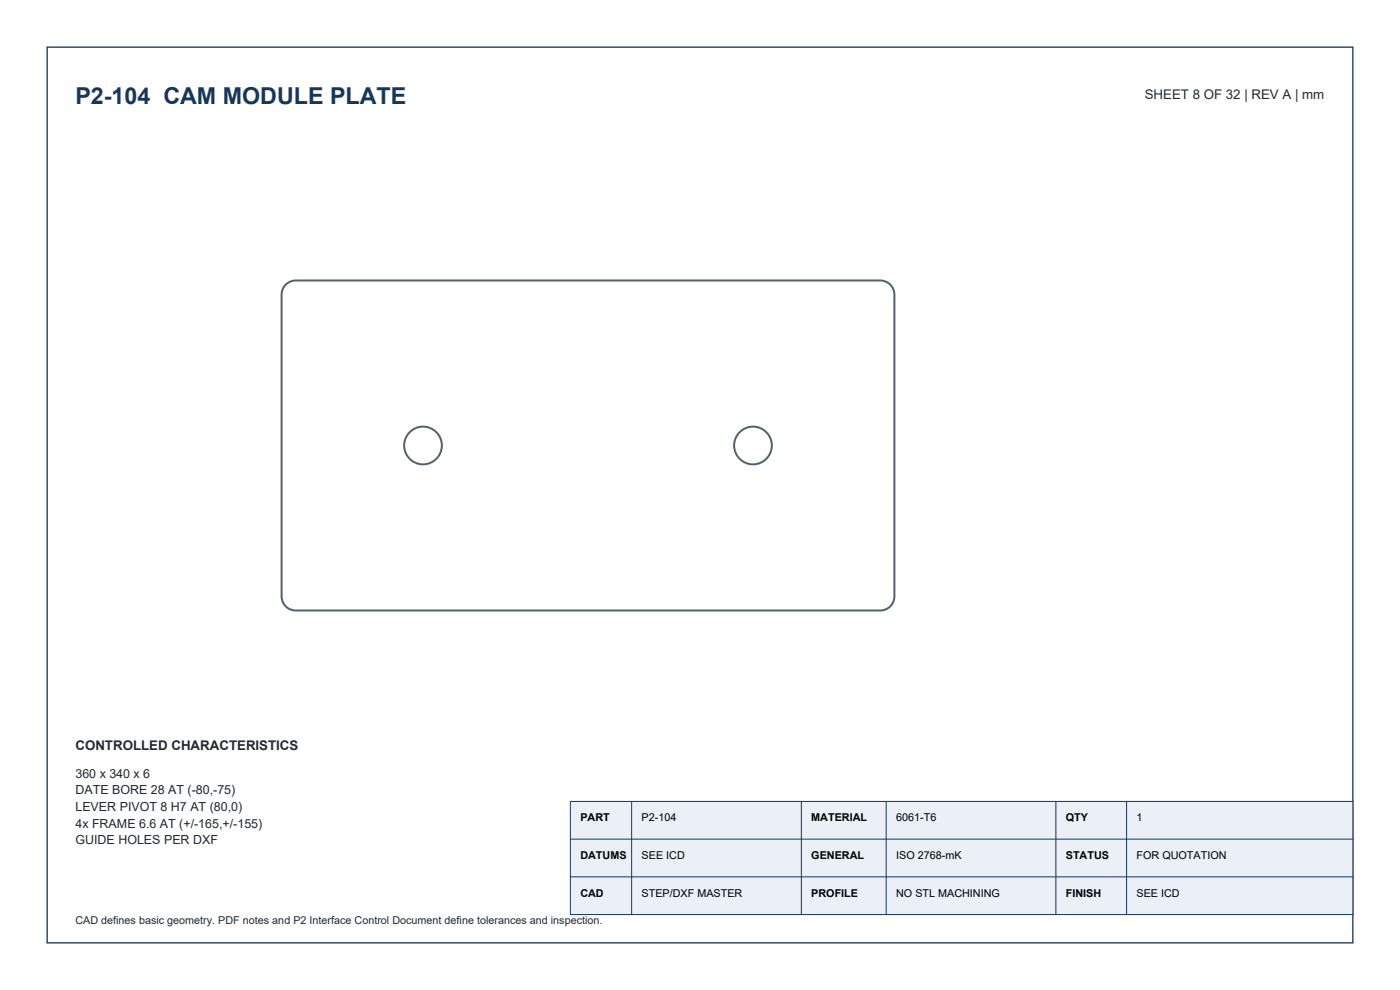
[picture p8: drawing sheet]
<svg xmlns="http://www.w3.org/2000/svg" width="297mm" height="210mm" viewBox="0 0 297 210" stroke-linecap="round" stroke-linejoin="round" font-family="sans-serif">
<defs><g id="words">
<text font-size="4.9" fill="#17365d" x="16" y="22">P2-104 CAM MODULE PLATE</text>
<g font-size="2.8" fill="#202830">
<text x="242.8" y="21">SHEET 8 OF 32 | REV A | mm</text>
<text x="16" y="159">CONTROLLED CHARACTERISTICS</text>
</g>
<g font-size="2.6" fill="#202830">
<text x="16" y="165">360 x 340 x 6</text>
<text x="16" y="168.5">DATE BORE 28 AT (-80,-75)</text>
<text x="16" y="172.1">LEVER PIVOT 8 H7 AT (80,0)</text>
<text x="16" y="175.6">4x FRAME 6.6 AT (+/-165,+/-155)</text>
<text x="16" y="179.1">GUIDE HOLES PER DXF</text>
</g>
<g font-size="2.3">
<text x="123.1" y="174.2">PART</text>
<text x="136.1" y="174.2">P2-104</text>
<text x="172.1" y="174.2">MATERIAL</text>
<text x="190.1" y="174.2">6061-T6</text>
<text x="226.1" y="174.2">QTY</text>
<text x="241.1" y="174.2">1</text>
<text x="123.1" y="182.2">DATUMS</text>
<text x="136.1" y="182.2">SEE ICD</text>
<text x="172.1" y="182.2">GENERAL</text>
<text x="190.1" y="182.2">ISO 2768-mK</text>
<text x="226.1" y="182.2">STATUS</text>
<text x="241.1" y="182.2">FOR QUOTATION</text>
<text x="123.1" y="190.2">CAD</text>
<text x="136.1" y="190.2">STEP/DXF MASTER</text>
<text x="172.1" y="190.2">PROFILE</text>
<text x="190.1" y="190.2">NO STL MACHINING</text>
<text x="226.1" y="190.2">FINISH</text>
<text x="241.1" y="190.2">SEE ICD</text>
</g>
<text font-size="2.3" fill="#202830" x="16" y="196">CAD defines basic geometry. PDF notes and P2 Interface Control Document define tolerances and inspection.</text>
</g></defs>
<path d="M10 10h277v190h-277z" fill="none" stroke="#17365d" stroke-width=".28"/>
<g fill="none" stroke="#52616f" stroke-width=".42">
<path d="M60.9 60.2l1.2-.6 .6-.1h124a3 3 0 0 1 3 3v64a3 3 0 0 1-3 3h-124a3 3 0 0 1-3-3v-64a2.99 2.99 0 0 1 1.2-2.3z"/>
<circle cx="89.7" cy="94.5" r="4"/>
<circle cx="159.7" cy="94.5" r="4"/>
</g>
<path d="M121 170h166v24h-166z" fill-rule="evenodd" fill="#eaf0f6"/>
<path d="M121 170h166v24h-166zM121 178h166M134 170v24M170 170v24M188 170v24M224 170v24M239 170v24M121 186h166" fill="none" stroke="#17365d" stroke-width=".21"/>
<use href="#words"/>
</svg>
